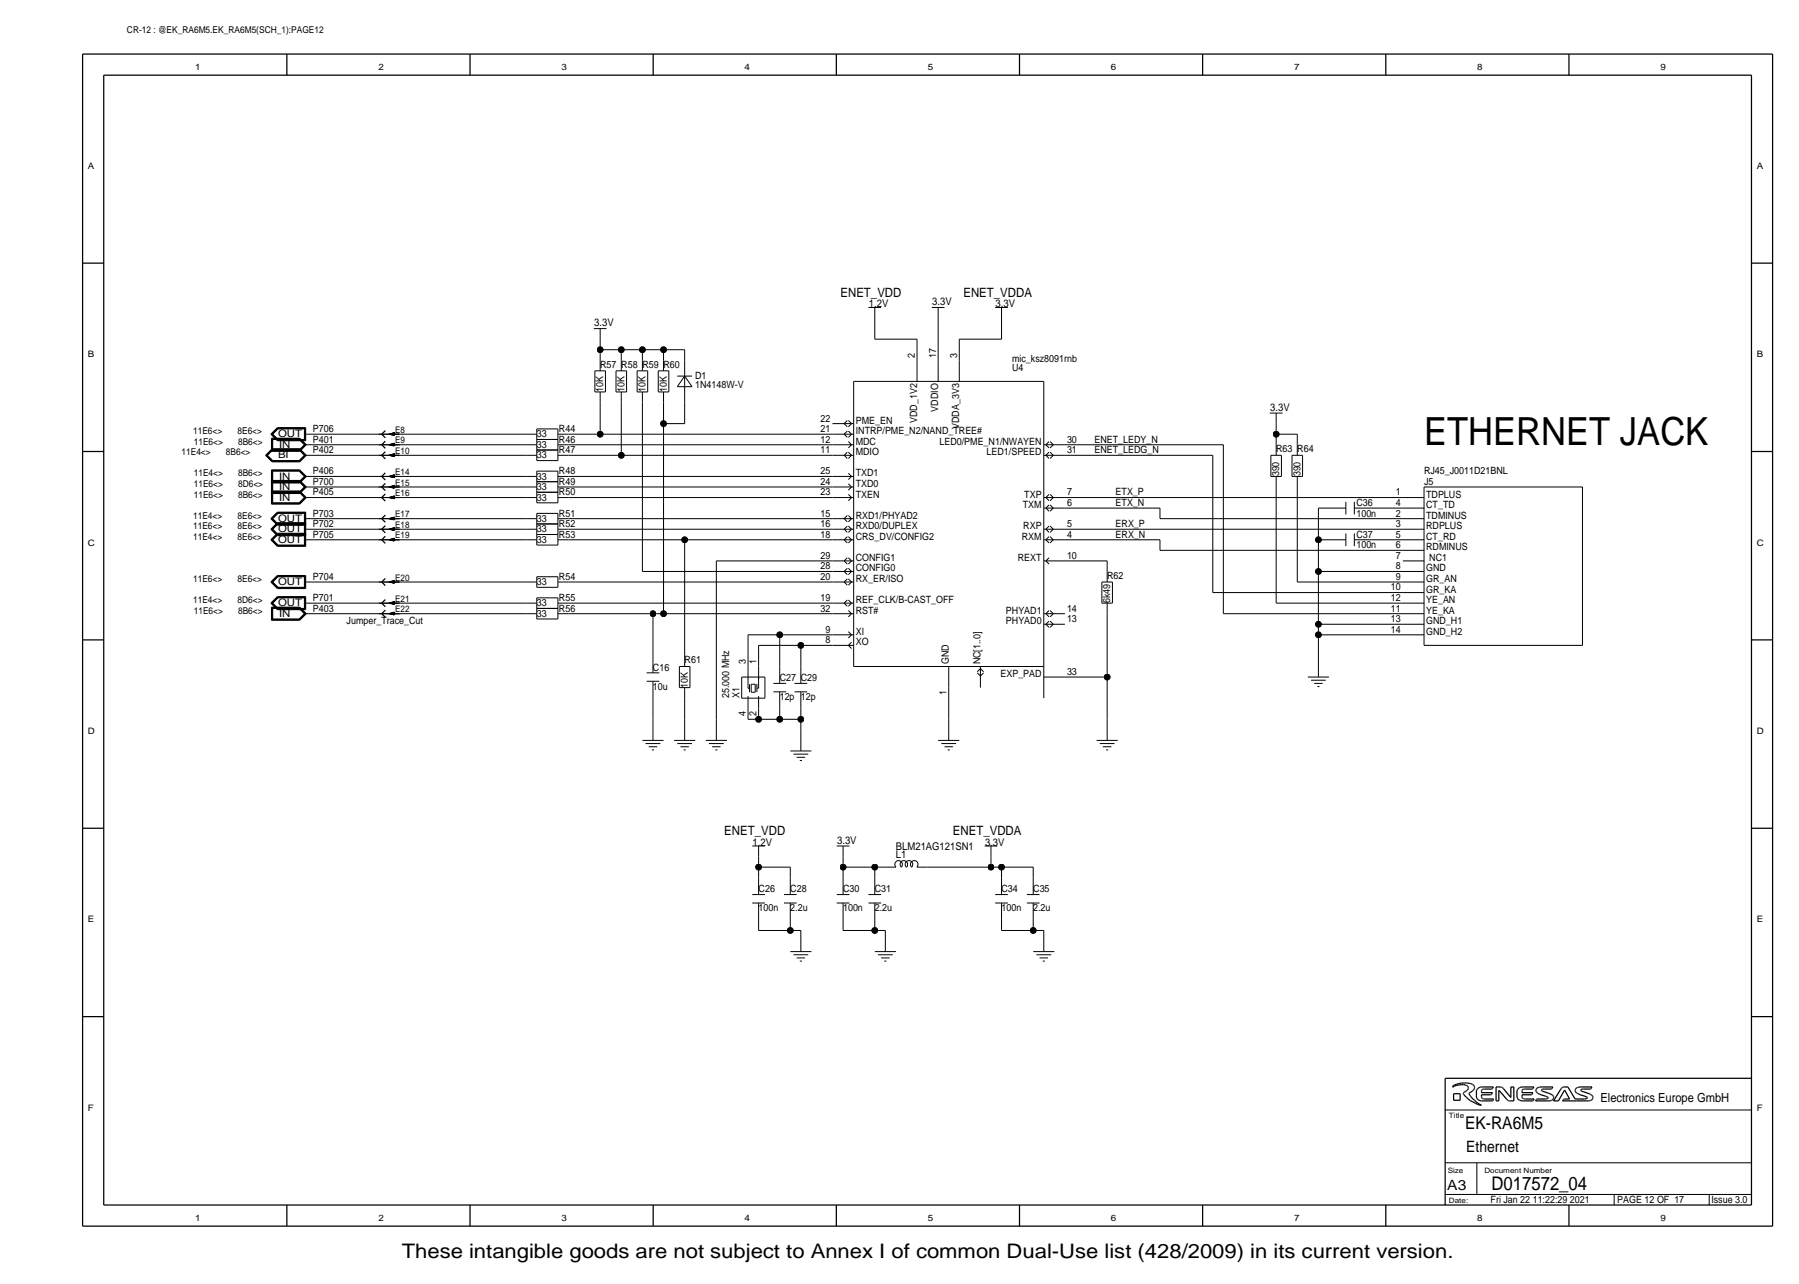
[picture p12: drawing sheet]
<svg xmlns="http://www.w3.org/2000/svg" width="433mm" height="309mm" viewBox="0 0 433 309" stroke-linecap="round" stroke-linejoin="round" font-family="sans-serif">
<defs><g id="words">
<text font-size="9.3" x="342.4" y="107">ETHERNET JACK</text>
<text font-size="4.8" x="96.6" y="302.5">These intangible goods are not subject to Annex I of common Dual-Use list (428/2009) in its current version.</text>
<text font-size="4.5" x="358.6" y="286.3">D017572_04</text>
<text font-size="4.2" x="352.3" y="271.6">EK-RA6M5</text>
<text font-size="3.8" x="352.6" y="277.2">Ethernet</text>
<text font-size="3.4" x="348" y="286.3">A3</text>
<g font-size="3.1">
<text x="202.1" y="71.4">ENET_VDD</text>
<text x="231.7" y="71.4">ENET_VDDA</text>
<text x="174.2" y="201">ENET_VDD</text>
<text x="229.1" y="201">ENET_VDDA</text>
</g>
<text font-size="3" x="384.9" y="265">Electronics Europe GmbH</text>
<g font-size="2.6">
<text x="208.9" y="74">1.2V</text>
<text x="224.2" y="73.5">3.3V</text>
<text x="239.4" y="74">3.3V</text>
<text x="142.9" y="78.5">3.3V</text>
<text x="305.5" y="98.9">3.3V</text>
<text x="181" y="203.5">1.2V</text>
<text x="201.3" y="203">3.3V</text>
<text x="236.9" y="203.5">3.3V</text>
<text x="215.4" y="206.3">L1</text>
<text x="215.4" y="204.5">BLM21AG121SN1</text>
</g>
<g font-size="2.5">
<text x="66.9" y="105.2">OUT</text>
<text x="67.1" y="107.7">IN</text>
<text x="66.9" y="110.3">BI</text>
<text x="67.1" y="115.4">IN</text>
<text x="67.1" y="117.9">IN</text>
<text x="66.9" y="125.5">OUT</text>
<text x="67.1" y="120.4">IN</text>
<text x="66.9" y="128.1">OUT</text>
<text x="66.9" y="130.6">OUT</text>
<text x="66.9" y="140.8">OUT</text>
<text x="66.9" y="145.8">OUT</text>
<text x="67.1" y="148.4">IN</text>
</g>
<g font-size="2.4">
<text x="144.3" y="88.4">R57 R58</text>
<text x="154.5" y="88.4">R59</text>
<text x="159.6" y="88.4">R60</text>
<text x="220" y="86.2" transform="rotate(-90 220 86.2)">2</text>
<text x="225.1" y="86.2" transform="rotate(-90 225.1 86.2)">17</text>
<text x="230.2" y="86.2" transform="rotate(-90 230.2 86.2)">3</text>
<text x="243.4" y="89.2">U4</text>
<text x="243.4" y="87">mic_ksz8091rnb</text>
<text x="145.1" y="94.3" transform="rotate(-90 145.1 94.3)">10K</text>
<text x="150.2" y="94.3" transform="rotate(-90 150.2 94.3)">10K</text>
<text x="155.2" y="94.3" transform="rotate(-90 155.2 94.3)">10K</text>
<text x="160.3" y="94.3" transform="rotate(-90 160.3 94.3)">10K</text>
<text x="167.2" y="91.2">D1</text>
<text x="167.2" y="93.2">1N4148W-V</text>
<text x="197.3" y="101.4">22</text>
<text x="205.8" y="101.9">PME_EN</text>
<text x="220.5" y="101.8" transform="rotate(-90 220.5 101.8)">VDD_1V2</text>
<text x="225.6" y="99" transform="rotate(-90 225.6 99)">VDDIO</text>
<text x="75.2" y="106.5">P401</text>
<text x="75.2" y="103.9">P706</text>
<text x="129.1" y="107.7">33</text>
<text x="129.1" y="105.2">33</text>
<text x="134.4" y="106.5">R46</text>
<text x="134.4" y="103.9">R44</text>
<text x="197.3" y="106.5">12</text>
<text x="197.3" y="103.9">21</text>
<text x="205.8" y="104.4">INTRP/PME_N2/NAND_TREE#</text>
<text x="205.8" y="107">MDC</text>
<text x="225.9" y="107">LED0/PME_N1/NWAYEN</text>
<text x="230.7" y="103.2" transform="rotate(-90 230.7 103.2)">VDDA_3V3</text>
<text x="256.6" y="106.5">30</text>
<text x="263.2" y="106.5">ENET_LEDY_N</text>
<text x="75.2" y="109">P402</text>
<text x="129.1" y="110.3">33</text>
<text x="134.4" y="109">R47</text>
<text x="197.3" y="109">11</text>
<text x="205.8" y="109.5">MDIO</text>
<text x="237.3" y="109.5">LED1/SPEED</text>
<text x="256.6" y="109">31</text>
<text x="263.2" y="109">ENET_LEDG_N</text>
<text x="306.9" y="108.8">R63</text>
<text x="312" y="108.8">R64</text>
<text x="75.2" y="119.2">P405</text>
<text x="75.2" y="116.6">P700</text>
<text x="75.2" y="114.1">P406</text>
<text x="129.1" y="117.9">33</text>
<text x="129.1" y="115.4">33</text>
<text x="134.4" y="119.2">R50</text>
<text x="134.4" y="116.6">R49</text>
<text x="134.4" y="114.1">R48</text>
<text x="197.3" y="119.2">23</text>
<text x="197.3" y="114.1">25</text>
<text x="197.3" y="116.6">24</text>
<text x="205.8" y="114.6">TXD1</text>
<text x="205.8" y="117.1">TXD0</text>
<text x="205.8" y="119.7">TXEN</text>
<text x="246.3" y="119.7">TXP</text>
<text x="256.6" y="119.2">7</text>
<text x="268.3" y="119.2">ETX_P</text>
<text x="307.6" y="114.6" transform="rotate(-90 307.6 114.6)">390</text>
<text x="312.7" y="114.6" transform="rotate(-90 312.7 114.6)">390</text>
<text x="335.7" y="119.2">1</text>
<text x="342.4" y="114.1">RJ45_J0011D21BNL</text>
<text x="342.4" y="116.6">J5</text>
<text x="343" y="119.7">TDPLUS</text>
<text x="75.2" y="124.3">P703</text>
<text x="129.1" y="125.5">33</text>
<text x="129.1" y="120.4">33</text>
<text x="134.4" y="124.3">R51</text>
<text x="197.3" y="124.3">15</text>
<text x="205.8" y="124.8">RXD1/PHYAD2</text>
<text x="246" y="122.2">TXM</text>
<text x="256.6" y="121.7">6</text>
<text x="268.3" y="121.7">ETX_N</text>
<text x="326.2" y="121.7">C36</text>
<text x="326.2" y="124.3">100n</text>
<text x="335.7" y="124.3">2</text>
<text x="335.7" y="121.7">4</text>
<text x="343" y="124.8">TDMINUS</text>
<text x="343" y="122.2">CT_TD</text>
<text x="75.2" y="126.8">P702</text>
<text x="75.2" y="129.3">P705</text>
<text x="129.1" y="128.1">33</text>
<text x="129.1" y="130.6">33</text>
<text x="134.4" y="129.3">R53</text>
<text x="134.4" y="126.8">R52</text>
<text x="197.3" y="126.8">16</text>
<text x="197.3" y="129.3">18</text>
<text x="205.8" y="129.8">CRS_DV/CONFIG2</text>
<text x="205.8" y="127.3">RXD0/DUPLEX</text>
<text x="245.7" y="129.8">RXM</text>
<text x="246.1" y="127.3">RXP</text>
<text x="256.6" y="126.8">5</text>
<text x="256.6" y="129.3">4</text>
<text x="268.3" y="126.8">ERX_P</text>
<text x="268.3" y="129.3">ERX_N</text>
<text x="326.2" y="129.3">C37</text>
<text x="326.2" y="131.9">100n</text>
<text x="335.7" y="126.8">3</text>
<text x="335.7" y="131.9">6</text>
<text x="335.7" y="129.3">5</text>
<text x="343" y="129.8">CT_RD</text>
<text x="343" y="127.3">RDPLUS</text>
<text x="197.3" y="134.4">29</text>
<text x="197.3" y="137">28</text>
<text x="205.8" y="134.9">CONFIG1</text>
<text x="205.8" y="137.5">CONFIG0</text>
<text x="244.8" y="134.9">REXT</text>
<text x="256.6" y="134.4">10</text>
<text x="335.7" y="134.4">7</text>
<text x="335.7" y="137">8</text>
<text x="343" y="137.5">GND</text>
<text x="343" y="132.4">RDMINUS</text>
<text x="343.7" y="134.9">NC1</text>
<text x="75.2" y="139.5">P704</text>
<text x="129.1" y="140.8">33</text>
<text x="134.4" y="139.5">R54</text>
<text x="197.3" y="139.5">20</text>
<text x="205.8" y="140">RX_ER/ISO</text>
<text x="266.2" y="139.2">R62</text>
<text x="334.5" y="142">10</text>
<text x="335.7" y="139.5">9</text>
<text x="343" y="142.5">GR_KA</text>
<text x="343" y="140">GR_AN</text>
<text x="75.2" y="144.6">P701</text>
<text x="75.2" y="147.1">P403</text>
<text x="129.1" y="148.4">33</text>
<text x="129.1" y="145.8">33</text>
<text x="134.4" y="144.6">R55</text>
<text x="134.4" y="147.1">R56</text>
<text x="197.3" y="147.1">32</text>
<text x="197.3" y="144.6">19</text>
<text x="205.8" y="147.6">RST#</text>
<text x="205.8" y="145.1">REF_CLK/B-CAST_OFF</text>
<text x="241.9" y="147.6">PHYAD1</text>
<text x="256.6" y="147.1">14</text>
<text x="256.6" y="149.7">13</text>
<text x="267" y="145.1" transform="rotate(-90 267 145.1)">6k49</text>
<text x="334.5" y="147.1">11</text>
<text x="334.5" y="144.6">12</text>
<text x="334.5" y="149.7">13</text>
<text x="343" y="147.6">YE_KA</text>
<text x="343" y="145.1">YE_AN</text>
<text x="83.4" y="150.2">Jumper_Trace_Cut</text>
<text x="198.5" y="154.7">8</text>
<text x="198.5" y="152.2">9</text>
<text x="205.8" y="152.7">XI</text>
<text x="205.8" y="155.2">XO</text>
<text x="241.9" y="150.2">PHYAD0</text>
<text x="334.5" y="152.2">14</text>
<text x="343" y="152.7">GND_H2</text>
<text x="343" y="150.2">GND_H1</text>
<text x="157" y="161.3">C16</text>
<text x="164.6" y="159.6">R61</text>
<text x="179.4" y="159.8" transform="rotate(-90 179.4 159.8)">3</text>
<text x="181.9" y="159.8" transform="rotate(-90 181.9 159.8)">1</text>
<text x="228.1" y="159.8" transform="rotate(-90 228.1 159.8)">GND</text>
<text x="235.8" y="159.8" transform="rotate(-90 235.8 159.8)">NC[1..0]</text>
<text x="157" y="165.9">10u</text>
<text x="165.4" y="165.4" transform="rotate(-90 165.4 165.4)">10K</text>
<text x="175.3" y="167.9" transform="rotate(-90 175.3 167.9)">25.000 MHz</text>
<text x="177.9" y="167.9" transform="rotate(-90 177.9 167.9)">X1</text>
<text x="187.5" y="163.9">C27</text>
<text x="192.6" y="163.9">C29</text>
<text x="227.6" y="167.1" transform="rotate(-90 227.6 167.1)">1</text>
<text x="240.6" y="162.9">EXP_PAD</text>
<text x="256.6" y="162.4">33</text>
<text x="179.4" y="172.2" transform="rotate(-90 179.4 172.2)">4</text>
<text x="181.9" y="172.2" transform="rotate(-90 181.9 172.2)">2</text>
<text x="187.5" y="168.5">12p</text>
<text x="192.6" y="168.5">12p</text>
<text x="182.4" y="214.7">C26</text>
<text x="190" y="214.7">C28</text>
<text x="202.7" y="214.7">C30</text>
<text x="210.4" y="214.7">C31</text>
<text x="240.8" y="214.7">C34</text>
<text x="248.5" y="214.7">C35</text>
<text x="182.4" y="219.3">100n</text>
<text x="190" y="219.3">2.2u</text>
<text x="202.7" y="219.3">100n</text>
<text x="210.4" y="219.3">2.2u</text>
<text x="240.8" y="219.3">100n</text>
<text x="248.5" y="219.3">2.2u</text>
<text x="358.4" y="289.4">Fri Jan 22 11:22:29 2021</text>
<text x="388.9" y="289.4">PAGE 12 OF 17</text>
<text x="411.5" y="289.4">Issue 3.0</text>
</g>
<g font-size="2.3">
<text x="30.5" y="7.9">CR-12 : @EK_RA6M5.EK_RA6M5(SCH_1):PAGE12</text>
<text x="46.4" y="104.4">11E6&lt;&gt;</text>
<text x="46.6" y="107">11E6&lt;&gt;</text>
<text x="57.1" y="104.4">8E6&lt;&gt;</text>
<text x="57.3" y="107">8B6&lt;&gt;</text>
<text x="43.6" y="109.5">11E4&lt;&gt;</text>
<text x="54.3" y="109.5">8B6&lt;&gt;</text>
<text x="46.6" y="114.6">11E4&lt;&gt;</text>
<text x="46.6" y="119.7">11E6&lt;&gt;</text>
<text x="46.6" y="117.1">11E6&lt;&gt;</text>
<text x="57.3" y="114.6">8B6&lt;&gt;</text>
<text x="57.3" y="119.7">8B6&lt;&gt;</text>
<text x="57.3" y="117.1">8D6&lt;&gt;</text>
<text x="46.4" y="124.8">11E4&lt;&gt;</text>
<text x="57.1" y="124.8">8E6&lt;&gt;</text>
<text x="46.4" y="127.3">11E6&lt;&gt;</text>
<text x="46.4" y="129.8">11E4&lt;&gt;</text>
<text x="57.1" y="127.3">8E6&lt;&gt;</text>
<text x="57.1" y="129.8">8E6&lt;&gt;</text>
<text x="46.4" y="140">11E6&lt;&gt;</text>
<text x="57.1" y="140">8E6&lt;&gt;</text>
<text x="46.4" y="145.1">11E4&lt;&gt;</text>
<text x="46.6" y="147.6">11E6&lt;&gt;</text>
<text x="57.1" y="145.1">8D6&lt;&gt;</text>
<text x="57.3" y="147.6">8B6&lt;&gt;</text>
</g>
<g font-size="2.2">
<text x="95" y="104.1">E8</text>
<text x="95" y="106.6">E9</text>
<text x="95" y="109.2">E10</text>
<text x="95" y="116.8">E15</text>
<text x="95" y="119.3">E16</text>
<text x="95" y="114.2">E14</text>
<text x="95" y="124.4">E17</text>
<text x="95" y="126.9">E18</text>
<text x="95" y="129.5">E19</text>
<text x="95" y="139.6">E20</text>
<text x="95" y="147.3">E22</text>
<text x="95" y="144.7">E21</text>
</g>
<g font-size="2.1">
<text x="46.9" y="16.8">1</text>
<text x="91" y="16.8">2</text>
<text x="135" y="16.8">3</text>
<text x="179.1" y="16.8">4</text>
<text x="223.1" y="16.8">5</text>
<text x="267.2" y="16.8">6</text>
<text x="311.2" y="16.8">7</text>
<text x="355.2" y="16.8">8</text>
<text x="399.3" y="16.8">9</text>
<text x="21.1" y="40.6">A</text>
<text x="422.5" y="40.6">A</text>
<text x="21.1" y="86">B</text>
<text x="422.5" y="86">B</text>
<text x="21.1" y="131.3">C</text>
<text x="422.5" y="131.3">C</text>
<text x="21.1" y="176.6">D</text>
<text x="422.5" y="176.6">D</text>
<text x="21.1" y="221.9">E</text>
<text x="422.5" y="221.9">E</text>
<text x="21.1" y="267.2">F</text>
<text x="422.5" y="267.2">F</text>
<text x="46.9" y="293.7">1</text>
<text x="91" y="293.7">2</text>
<text x="135" y="293.7">3</text>
<text x="179.1" y="293.7">4</text>
<text x="223.1" y="293.7">5</text>
<text x="267.2" y="293.7">6</text>
<text x="311.2" y="293.7">7</text>
<text x="355.2" y="293.7">8</text>
<text x="399.3" y="293.7">9</text>
</g>
<g font-size="1.8">
<text x="348.4" y="269">Title</text>
<text x="348.1" y="282.1">Size</text>
<text x="357" y="282.1">Document Number</text>
<text x="348.4" y="289.4">Date:</text>
</g>
</g></defs>
<g fill="none" stroke="#000" stroke-width=".24">
<path d="M142.8 79h3zM144.3 79v2.6zM208.8 74h3.1zM210.4 76.5v5.1zM210.4 74v2.5zM224.1 74h3zM225.6 76.5v10.2zM225.6 74v2.5zM239.3 74h3.1zM240.8 76.5v5.1zM240.8 74v2.5zM143.1 94.3h2.5z"/>
<path d="M143.1 89.2v5.1zM143.1 89.2h2.5zM144.3 81.6v2.5zM144.3 84.1h5.1zM144.3 84.1v2.6zM144.3 96.8v7.6zM144.3 86.7v2.5zM144.3 94.3v2.5zM145.6 89.2v5.1zM148.1 94.3h2.6zM148.1 89.2v5.1zM148.1 89.2h2.6z"/>
<path d="M149.4 84.1h5.1zM149.4 84.1v2.6zM149.4 96.8v12.7zM149.4 86.7v2.5zM149.4 94.3v2.5zM150.7 89.2v5.1zM153.2 94.3h2.6zM153.2 89.2v5.1zM153.2 89.2h2.6zM154.5 84.1h5.1zM154.5 84.1v2.6zM154.5 96.8v40.7z"/>
<path d="M154.5 86.7v2.5zM154.5 94.3v2.5zM155.8 89.2v5.1zM158.3 94.3h2.5zM158.3 89.2v5.1zM158.3 89.2h2.5zM159.6 84.1h5zM159.6 84.1v2.6zM159.6 96.8v5.1zM159.6 86.7v2.5zM159.6 94.3v2.5zM160.8 89.2v5.1z"/>
<path d="M162.9 93h3.5zM162.9 90.5h3.5zM164.6 84.1v2.6zM164.6 96.8v5.1zM164.6 86.7v10.1zM164.6 90.5l1.8 2.5zM164.6 90.5l-1.7 2.5zM205.3 91.7h45.7zM205.3 91.7v68.6zM210.4 81.6h10.1zM220.5 81.6v5.1zM220.5 86.7v5z"/>
<path d="M225.6 86.7v5zM230.7 81.6v5.1zM230.7 81.6h10.1zM230.7 86.7v5zM251 91.7v68.6zM305.4 99.4h3zM306.9 99.4v2.5zM63.9 109.5l1.5-1.6zM63.9 109.5l1.5 1.6zM64 109.5l1.5-1.4zM64 109.5l1.5 1.5zM64.2 109.5l1.3-1.3z"/>
<path d="M64.2 109.5l1.3 1.4zM64.3 109.5l1.3-1.2zM64.3 109.5l1.3 1.3zM65.1 104.4l1.6-1.5zM65.1 104.4l1.6 1.6zM65.3 118.1v3.2zM65.3 118.1h6.8zM65.3 105.4v3.2zM65.3 108.6h6.8zM65.3 105.4h6.8zM65.3 104.4l1.5 1.5zM65.3 104.4l1.5-1.4z"/>
<path d="M65.3 113v3.2zM65.3 116.2h6.8zM65.3 113h6.8zM65.3 115.6v3.1zM65.3 118.7h6.8zM65.3 115.6h6.8zM65.4 118.2h6.6zM65.4 118.2v3zM65.4 105.5h6.6zM65.4 105.5v3zM65.4 108.5h6.6zM65.4 113.1h6.6z"/>
<path d="M65.4 113.1v3zM65.4 116.1h6.6zM65.4 115.7h6.6zM65.4 115.7v2.9zM65.4 118.6h6.6zM65.4 104.4l1.4-1.3zM65.4 104.4l1.4 1.4zM65.4 111.1h6.7zM65.4 107.9h6.7zM65.5 118.3h6.5zM65.5 118.3v2.8zM65.5 105.6h6.5z"/>
<path d="M65.5 105.6v2.8zM65.5 108.4h6.5zM65.5 111h6.5zM65.5 108.1h6.5zM65.5 113.2h6.5zM65.5 113.2v2.8zM65.5 116h6.5zM65.5 115.8h6.5zM65.5 115.8v2.7zM65.5 118.5h6.5zM65.5 110.9h6.5zM65.5 108.2h6.5z"/>
<path d="M65.6 118.4h6.3zM65.6 118.4v2.6zM65.6 105.7h6.3zM65.6 105.7v2.6zM65.6 108.3h6.3zM65.6 104.4l1.3 1.3zM65.6 110.8h6.3zM65.6 113.3h6.3zM65.6 113.3v2.6zM65.6 115.9h6.3zM65.6 115.9v2.5zM66.7 102.9h6.8z"/>
<path d="M66.7 106h6.8zM66.8 103h6.6zM66.8 105.9h6.6zM66.8 103.1h6.5zM66.8 105.8h6.5zM66.9 103.2l-1.3 1.2zM66.9 103.2h6.3zM66.9 105.7h6.3zM71.9 118.4l1.3 1.3zM71.9 105.7l1.3 1.3zM71.9 108.3l1.3-1.3zM71.9 108.3l1.3 1.2z"/>
<path d="M71.9 113.3l1.3 1.3zM71.9 115.9l1.3-1.3zM71.9 115.9l1.3 1.2zM72 118.3l1.4 1.4zM72 105.6l1.4 1.4zM72 108.4l1.4-1.4zM72 108.2l1.4 1.3zM72 113.2l1.4 1.4zM72 115.8l1.4 1.3zM72 118.5l1.4-1.4zM72 118.2l1.5 1.5zM72 105.5l1.5 1.5z"/>
<path d="M72 108.1l1.5 1.4zM72 113.1l1.5 1.5zM72 115.7l1.5 1.4zM72 118.6l1.5-1.5zM72.1 118.1l1.6 1.6zM72.1 105.4l1.6 1.6zM72.1 108.6l1.6-1.6zM72.1 107.9l1.6 1.6zM72.1 113l1.6 1.6zM72.1 115.6l1.6 1.5zM72.1 118.7l1.6-1.6zM73.2 119.7h2.5z"/>
<path d="M73.2 107h2.5zM73.2 104.4h2.5zM73.2 103.2v2.5zM73.2 109.5l-1.3 1.3zM73.2 109.5h2.5zM73.2 114.6h2.5zM73.2 117.1h2.5zM73.2 117.1l-1.3 1.3zM73.3 103.1v2.7zM73.4 109.5l-1.4 1.4zM73.4 114.6l-1.4 1.4zM73.4 103v2.9z"/>
<path d="M73.5 119.7l-1.5 1.5zM73.5 107l-1.5 1.5zM73.5 102.9v3.1zM73.5 109.5l-1.5 1.5zM73.5 114.6l-1.5 1.5zM73.7 109.5l-1.6 1.6zM73.7 114.6l-1.6 1.6zM75.7 107h15.3zM75.7 114.6h15.3zM75.7 117.1h15.3zM75.7 119.7h15.3zM75.7 104.4h15.3z"/>
<path d="M75.7 109.5h15.3zM91 117.1h5.1zM91 119.7h5.1zM91 104.4h5.1zM91 107h5.1zM91 109.5h5.1zM91 114.6h5.1zM93.5 117.1h2.6zM93.5 117.1l1.3 .3zM93.5 117.1l1.4-.4zM93.5 119.7h2.6zM93.5 119.7l1.3 .3z"/>
<path d="M93.5 119.7l1.4-.4zM93.5 104.4h2.6zM93.5 104.4l1.3 .3zM93.5 104.4l1.4-.4zM93.5 107h2.6zM93.5 107l1.3 .3zM93.5 107l1.4-.4zM93.5 109.5h2.6zM93.5 109.5l1.3 .3zM93.5 109.5l1.4-.4zM93.5 114.6h2.6zM93.5 114.6l1.3 .3z"/>
<path d="M93.5 114.6l1.4-.4zM93.7 117.1h1zM93.7 117.1h.7zM93.7 117.1l.4 .1zM93.7 119.6l1 .1zM93.7 119.6h.7zM93.7 119.7l.4 .1zM93.7 104.4h1zM93.7 104.4h.7zM93.7 104.4l.4 .1zM93.7 106.9l1 .1zM93.7 106.9h.7z"/>
<path d="M93.7 107l.4 .1zM93.7 109.5h1zM93.7 109.5h.7zM93.7 109.5l.4 .1zM93.7 114.6h1zM93.7 114.6h.7zM93.7 114.6l.4 .1zM93.8 117.1l1 .2zM93.8 117.1l1-.3zM93.8 119.7l1 .2zM93.8 119.6l1-.2zM93.8 104.4l1 .2z"/>
<path d="M93.8 104.4l1-.3zM93.8 107l1 .2zM93.8 106.9l1-.2zM93.8 109.5l1 .2zM93.8 109.5l1-.3zM93.8 114.6l1 .2zM93.8 114.6l1-.3zM93.8 117.1l.9-.2zM93.8 119.6l.9-.2zM93.8 104.4l.9-.2zM93.8 106.9l.9-.2zM93.8 109.5l.9-.2z"/>
<path d="M93.8 114.6l.9-.2zM93.9 117.2h.8zM93.9 117.1l.9-.2zM93.9 119.7l.8 .1zM93.9 119.6l.9-.1zM93.9 104.5h.8zM93.9 104.4l.9-.2zM93.9 107l.8 .1zM93.9 106.9l.9-.1zM93.9 109.6h.8zM93.9 109.5l.9-.2zM93.9 114.7h.8z"/>
<path d="M93.9 114.6l.9-.2zM94 117.1l.8 .1zM94 119.7h.8zM94 104.4l.8 .1zM94 107h.8zM94 109.5l.8 .1zM94 114.6l.8 .1zM94 117.2h.7zM94 119.7h.7zM94 104.5h.7zM94 107h.7zM94 109.6h.7z"/>
<path d="M94 114.7h.7zM94.1 117.2l.7 .2zM94.1 117.1l.6-.1zM94.1 119.8l.7 .1zM94.1 119.6l.6-.1zM94.1 104.5l.7 .2zM94.1 104.4l.6-.1zM94.1 107.1l.7 .1zM94.1 106.9l.6-.1zM94.1 109.6l.7 .2zM94.1 109.5l.6-.1zM94.1 114.7l.7 .2z"/>
<path d="M94.1 114.6l.6-.1zM94.2 117.2l.6 .2zM94.2 119.7l.6 .2zM94.2 104.5l.6 .2zM94.2 107l.6 .2zM94.2 109.6l.6 .2zM94.2 114.7l.6 .2zM94.2 117.1l.6-.1zM94.2 119.6h.6zM94.2 104.4l.6-.1zM94.2 106.9h.6zM94.2 109.5l.6-.1z"/>
<path d="M94.2 114.6l.6-.1zM94.4 117.1h.3zM94.4 119.6h.3zM94.4 104.4h.3zM94.4 106.9h.3zM94.4 109.5h.3zM94.4 114.6h.3zM94.4 117.2l.3-.1zM94.4 117.2l.3 .1zM94.4 117.2l.4 .1zM94.4 119.7l.3-.1zM94.4 119.8h.3z"/>
<path d="M94.4 119.7l.4 .2zM94.4 104.5l.3-.1zM94.4 104.5l.3 .1zM94.4 104.5l.4 .1zM94.4 107l.3-.1zM94.4 107.1h.3zM94.4 107l.4 .2zM94.4 109.6l.3-.1zM94.4 109.6l.3 .1zM94.4 109.6l.4 .1zM94.4 114.7l.3-.1zM94.4 114.7l.3 .1z"/>
<path d="M94.4 114.7l.4 .1zM94.5 116.9l.2-.1zM94.5 119.4h.2zM94.5 104.2l.2-.1zM94.5 106.7h.2zM94.5 109.3l.2-.1zM94.5 114.4l.2-.1zM94.6 117.2h.1zM94.6 119.8h.1zM94.6 119.7h.1zM94.6 104.5h.1zM94.6 107.1h.1z"/>
<path d="M94.6 107h.1zM94.6 109.6h.1zM94.6 114.7h.1zM94.6 117.1v.2zM94.6 116.9h.1M94.6 119.7v.1zM94.6 119.5h.1M94.6 104.4v.2zM94.6 104.2h.1M94.6 107v.1zM94.6 106.8h.1M94.6 109.5v.2z"/>
<path d="M94.6 109.3h.1M94.6 114.6v.2zM94.6 114.4h.1M94.7 117.2h.1M94.7 119.7h.1M94.7 104.5h.1M94.7 107h.1M94.7 109.6h.1M94.7 114.7h.1M94.7 116.8v.5zM94.7 119.3v.6zM94.7 104.1v.5z"/>
<path d="M94.7 106.6v.6zM94.7 109.2v.5zM94.7 114.2v.6zM94.8 116.7v.6zM94.8 116.8v.5zM94.8 116.8v.6zM94.8 119.3v.6zM94.8 104v.6zM94.8 104.1v.5zM94.8 104.1v.6zM94.8 106.6v.6zM94.8 109.1v.6z"/>
<path d="M94.8 109.2v.5zM94.8 109.2v.6zM94.8 114.2v.6zM94.8 114.2v.7zM94.8 116.7v.7zM94.8 104v.7zM94.8 109.1v.7zM94.9 116.7v.7zM94.9 119.3v.7zM94.9 104v.7zM94.9 106.6v.7zM94.9 109.1v.7z"/>
<path d="M94.9 114.2v.7zM96.1 104.4h30.4zM96.1 109.5h30.4zM96.1 114.6h30.4zM96.1 117.1h30.4zM96.1 119.7h30.4zM96.1 107h30.4zM126.5 119.7h2.6zM126.5 117.1h2.6zM126.5 114.6h2.6zM126.5 109.5h2.6zM126.5 107h2.6z"/>
<path d="M126.5 104.4h2.6zM129.1 118.4h5.1zM129.1 118.4v2.6zM129.1 115.9h5.1zM129.1 115.9v2.5zM129.1 113.3h5.1zM129.1 113.3v2.6zM129.1 110.8h5.1zM129.1 108.3h5.1zM129.1 108.3v2.5zM129.1 105.7h5.1zM129.1 105.7v2.6z"/>
<path d="M129.1 103.2h5.1zM129.1 103.2v2.5zM134.2 119.7h2.5zM134.2 118.4v2.6zM134.2 117.1h2.5zM134.2 115.9v2.5zM134.2 114.6h2.5zM134.2 113.3v2.6zM134.2 109.5h2.5zM134.2 108.3v2.5zM134.2 107h2.5zM134.2 105.7v2.6z"/>
<path d="M134.2 104.4h2.5zM134.2 103.2v2.5zM136.7 104.4h7.6zM136.7 107h63.5zM136.7 119.7h63.5zM136.7 117.1h63.5zM136.7 114.6h63.5zM136.7 109.5h12.7zM144.3 104.4h55.9zM149.4 109.5h50.8zM159.6 101.9v45.7zM159.6 101.9h5z"/>
<path d="M200.2 114.6h5.1zM200.2 117.1h5.1zM200.2 119.7h5.1zM200.2 101.9h5.1zM200.2 104.4h5.1zM200.2 107h5.1zM200.2 109.5h5.1zM203 101.9l.8 .8zM203 101.9l.8-.8zM203 104.4l.8 .8zM203 104.4l.8-.7zM203 109.5l.8 .8z"/>
<path d="M203 109.5l.8-.7zM204 113.8l.8 .8zM204 117.9l.8-.8zM204 116.4l.8 .7zM204 118.9l.8 .8zM204 101.1l.8 .8zM204 105.2l.8-.8zM204 103.7l.8 .7zM204 107.7l.8-.7zM204 106.2l.8 .8zM204 108.8l.8 .7zM204.8 114.6l-.8 .8z"/>
<path d="M204.8 101.9l-.8 .8zM204.8 109.5l-.8 .8zM251 109.5h5.1zM251 107h5.1zM251 119.7h5.1zM251.5 109.5l.8 .8zM251.5 109.5l.8-.7zM251.5 107l.8 .7zM251.5 107l.8-.8zM251.5 119.7l.8 .7zM251.5 119.7l.8-.8zM252.5 108.8l.8 .7z"/>
<path d="M252.5 107.7l.8-.7zM252.5 106.2l.8 .8zM252.5 118.9l.8 .8zM253.3 109.5l-.8 .8zM256.1 119.7h81.3zM256.1 109.5h35.5zM256.1 107h38.1zM291.6 109.5v33zM294.2 107v40.6zM305.6 114.6h2.6zM305.6 109.5v5.1zM305.6 109.5h2.6z"/>
<path d="M306.9 101.9v2.5zM306.9 104.4h5.1zM306.9 104.4v2.6zM306.9 117.1v28zM306.9 107v2.5zM306.9 114.6v2.5zM308.2 109.5v5.1zM310.7 114.6h2.5zM310.7 109.5v5.1zM310.7 109.5h2.5zM312 104.4v2.6zM312 117.1v22.9z"/>
<path d="M312 107v2.5zM312 114.6v2.5zM313.2 109.5v5.1zM337.4 119.7h5zM342.4 117.1h38.1zM342.4 117.1v38.1zM380.5 117.1v38.1zM65.1 124.8l1.6 1.5zM65.1 127.3l1.6-1.6zM65.1 127.3l1.6 1.6zM65.1 129.8l1.6-1.5zM65.1 129.8l1.6 1.6z"/>
<path d="M65.3 121.3h6.8zM65.3 124.8l1.5 1.4zM65.3 127.3l1.5 1.5zM65.3 127.3l1.5-1.5zM65.3 129.8l1.5 1.5zM65.4 121.2h6.6zM65.4 124.8l1.4 1.3zM65.4 127.3l1.4-1.4zM65.4 127.3l1.4 1.4zM65.4 129.8l1.4-1.3zM65.4 129.8l1.4 1.4zM65.5 121.1h6.5z"/>
<path d="M65.6 121h6.3zM65.6 124.8l1.3 1.2zM65.6 127.3l1.3-1.3zM65.6 127.3l1.3 1.3zM65.6 129.8l1.3-1.2zM65.6 129.8l1.3 1.3zM66.7 123.2l-1.6 1.6zM66.7 123.2h6.8zM66.7 126.3h6.8zM66.7 125.7h6.8zM66.7 128.9h6.8zM66.7 128.3h6.8z"/>
<path d="M66.7 131.4h6.8zM66.7 138.4h6.8zM66.8 123.3l-1.5 1.5zM66.8 123.3h6.6zM66.8 126.2h6.6zM66.8 125.8h6.6zM66.8 128.8h6.6zM66.8 128.4l-1.5 1.4zM66.8 128.4h6.6zM66.8 131.3h6.6zM66.8 138.5h6.6zM66.8 123.4l-1.4 1.4z"/>
<path d="M66.8 123.4h6.5zM66.8 126.1h6.5zM66.8 125.9h6.5zM66.8 128.7h6.5zM66.8 128.5h6.5zM66.8 131.2h6.5zM66.8 138.6h6.5zM66.9 123.5l-1.3 1.3zM66.9 123.5h6.3zM66.9 126h6.3zM66.9 128.6h6.3zM66.9 131.1h6.3z"/>
<path d="M66.9 138.7h6.3zM71.9 121l1.3-1.3zM72 121.1l1.4-1.4zM72.1 121.3l1.6-1.6zM73.2 124.8h2.5zM73.2 123.5v2.5zM73.2 127.3h2.5zM73.2 126v2.6zM73.2 129.8h2.5zM73.2 128.6v2.5zM73.2 138.7v2.6zM73.3 123.4v2.7z"/>
<path d="M73.3 125.9v2.8zM73.3 128.5v2.7zM73.3 138.6v2.8zM73.4 123.3v2.9zM73.4 125.8v3zM73.4 128.4v2.9zM73.4 138.5v3zM73.5 123.2v3.1zM73.5 125.7v3.2zM73.5 128.3v3.1zM73.5 138.4v3.2zM75.7 124.8h15.3z"/>
<path d="M75.7 127.3h15.3zM75.7 129.8h15.3zM91 124.8h5.1zM91 127.3h5.1zM91 129.8h5.1zM93.5 124.8h2.6zM93.5 124.8l1.3 .3zM93.5 124.8l1.4-.4zM93.5 127.3h2.6zM93.5 127.3l1.3 .3zM93.5 127.3l1.4-.4zM93.5 129.8h2.6z"/>
<path d="M93.5 129.8l1.3 .3zM93.5 129.8l1.4-.4zM93.7 124.7l1 .1zM93.7 124.7h.7zM93.7 124.8l.4 .1zM93.7 127.3h1zM93.7 127.3h.7zM93.7 127.3l.4 .1zM93.7 140h1zM93.7 140h.7zM93.7 129.8h1zM93.7 129.8h.7z"/>
<path d="M93.7 129.8l.4 .1zM93.8 124.8l1 .2zM93.8 124.7l1-.2zM93.8 127.3l1 .2zM93.8 127.3l1-.3zM93.8 140l1-.3zM93.8 129.8l1 .2zM93.8 129.8l1-.3zM93.8 124.7l.9-.2zM93.8 127.3l.9-.2zM93.8 140l.9-.2zM93.8 129.8l.9-.2z"/>
<path d="M93.9 124.8l.8 .1zM93.9 124.7l.9-.1zM93.9 127.4h.8zM93.9 127.3l.9-.2zM93.9 140l.9-.2zM93.9 129.9h.8zM93.9 129.8l.9-.2zM94 124.8h.8zM94 127.3l.8 .1zM94 129.8l.8 .1zM94 124.8h.7zM94 127.4h.7z"/>
<path d="M94 129.9h.7zM94.1 124.9l.7 .1zM94.1 124.7l.6-.1zM94.1 127.4l.7 .2zM94.1 127.3l.6-.1zM94.1 140l.6-.1zM94.1 129.9l.7 .2zM94.1 129.8l.6-.1zM94.2 124.8l.6 .2zM94.2 127.4l.6 .2zM94.2 129.9l.6 .2zM94.2 124.7h.6z"/>
<path d="M94.2 127.3l.6-.1zM94.2 140l.6-.1zM94.2 129.8l.6-.1zM94.4 124.7h.3zM94.4 127.3h.3zM94.4 140h.3zM94.4 129.8h.3zM94.4 124.8l.3-.1zM94.4 124.9h.3zM94.4 124.8l.4 .2zM94.4 127.4l.3-.1zM94.4 127.4l.3 .1z"/>
<path d="M94.4 127.4l.4 .1zM94.4 129.9l.3-.1zM94.4 129.9l.3 .1zM94.4 129.9l.4 .1zM94.5 124.5h.2zM94.5 127.1l.2-.1zM94.5 139.8l.2-.1zM94.5 129.6l.2-.1zM94.6 124.9h.1zM94.6 124.8h.1zM94.6 127.4h.1zM94.6 129.9h.1z"/>
<path d="M94.6 124.8v.1zM94.6 124.6h.1M94.6 127.3v.2zM94.6 127.1h.1M94.6 139.8h.1M94.6 129.8v.2zM94.6 129.6h.1M94.7 124.8h.1M94.7 127.4h.1M94.7 129.9h.1M94.7 124.4v.6zM94.7 126.9v.6z"/>
<path d="M94.7 139.6v.6zM94.7 129.5v.5zM94.8 124.4v.6zM94.8 126.9v.6zM94.8 126.9v.7zM94.8 139.6v.6zM94.8 139.6v.7zM94.8 129.4v.6zM94.8 129.5v.5zM94.8 129.5v.6zM94.8 129.4v.7zM94.9 124.4v.7z"/>
<path d="M94.9 126.9v.7zM94.9 139.6v.7zM94.9 129.4v.7zM96.1 124.8h30.4zM96.1 127.3h30.4zM96.1 129.8h30.4zM126.5 129.8h2.6zM126.5 127.3h2.6zM126.5 124.8h2.6zM129.1 138.7h5.1zM129.1 138.7v2.6zM129.1 131.1h5.1z"/>
<path d="M129.1 128.6h5.1zM129.1 128.6v2.5zM129.1 126h5.1zM129.1 126v2.6zM129.1 123.5h5.1zM129.1 123.5v2.5zM129.1 121h5.1zM134.2 138.7v2.6zM134.2 129.8h2.5zM134.2 128.6v2.5zM134.2 127.3h2.5zM134.2 126v2.6z"/>
<path d="M134.2 124.8h2.5zM134.2 123.5v2.5zM136.7 129.8h27.9zM136.7 127.3h63.5zM136.7 124.8h63.5zM154.5 137.5h45.7zM164.6 129.8h35.6zM164.6 129.8v28zM172.3 134.9h27.9zM172.3 134.9v38.1zM200.2 134.9h5.1zM200.2 137.5h5.1z"/>
<path d="M200.2 129.8h5.1zM200.2 127.3h5.1zM200.2 124.8h5.1zM203 134.9l.8 .8zM203 137.5l.8 .7zM203 129.8l.8 .8zM203 127.3l.8 .8zM203 127.3l.8-.8zM203 124.8l.8 .7zM203.8 134.2l-.8 .7zM203.8 136.7l-.8 .8zM203.8 129.1l-.8 .7z"/>
<path d="M203.8 124l-.8 .8zM204 135.7l.8-.8zM204 134.2l.8 .7zM204 138.2l.8-.7zM204 136.7l.8 .8zM204 120.4l.8-.7zM204 139.2l.8 .8zM204 130.6l.8-.8zM204 129.1l.8 .7zM204 126.5l.8 .8zM204 125.5l.8-.7zM204 124l.8 .8z"/>
<path d="M204.8 127.3l-.8 .8zM251 134.9h5.1zM251 122.2h5.1zM251 127.3h5.1zM251 129.8h5.1zM251.5 134.9l.8 .8zM251.5 134.9l.8-.7zM251.5 122.2l.8 .8zM251.5 122.2l.8-.7zM251.5 127.3l.8 .8zM251.5 127.3l.8-.8zM251.5 129.8l.8 .8z"/>
<path d="M251.5 129.8l.8-.7zM252.5 120.4l.8-.7zM252.5 121.5l.8 .7zM252.5 126.5l.8 .8zM252.5 130.6l.8-.8zM252.5 129.1l.8 .7zM253.3 122.2l-.8 .8zM253.3 127.3l-.8 .8zM256.1 127.3h81.3zM256.1 134.9h10.1zM256.1 122.2h22.8zM256.1 129.8h22.8z"/>
<path d="M266.2 134.9v2.6zM266.2 137.5v2.5zM278.9 122.2v2.6zM278.9 124.8h58.5zM278.9 129.8v2.6zM278.9 132.4h58.5zM317 122.2h2.6zM317 122.2v7.6zM317 129.8h2.6zM317 129.8v7.7zM317 137.5h20.4zM317 137.5v12.7z"/>
<path d="M319.6 129.8h4zM319.6 122.2h4zM323.6 128.3v3.1zM323.6 120.7v3zM325.7 129.8h4zM325.7 128.3v3.1zM325.7 122.2h4zM325.7 120.7v3zM329.7 122.2h7.7zM329.7 129.8h7.7zM337.4 134.9h5zM337.4 137.5h5z"/>
<path d="M337.4 132.4h5zM337.4 129.8h5zM337.4 127.3h5zM337.4 124.8h5zM337.4 122.2h5zM65.1 145.1l1.6-1.6zM65.1 145.1l1.6 1.6zM65.1 140l1.6-1.6zM65.1 140l1.6 1.6zM65.3 145.1l1.5 1.5zM65.3 140l1.5 1.5zM65.3 140l1.5-1.5z"/>
<path d="M65.3 146.1v3.1zM65.3 149.2h6.8zM65.3 146.1h6.8zM65.4 146.2h6.6zM65.4 146.2v2.9zM65.4 149.1h6.6zM65.4 145.1l1.4-1.4zM65.4 145.1l1.4 1.4zM65.4 140l1.4-1.4zM65.4 140l1.4 1.4zM65.5 146.3h6.5zM65.5 146.3v2.7z"/>
<path d="M65.5 149h6.5zM65.6 145.1l1.3-1.3zM65.6 145.1l1.3 1.3zM65.6 140l1.3-1.3zM65.6 140l1.3 1.3zM65.6 146.4h6.3zM65.6 146.4v2.5zM65.6 148.9h6.3zM66.7 143.5h6.8zM66.7 146.7h6.8zM66.7 141.6h6.8zM66.8 143.6l-1.5 1.5z"/>
<path d="M66.8 143.6h6.6zM66.8 146.6h6.6zM66.8 141.5h6.6zM66.8 143.7h6.5zM66.8 146.5h6.5zM66.8 141.4h6.5zM66.9 143.8h6.3zM66.9 146.4h6.3zM66.9 141.3h6.3zM71.9 146.4l1.3 1.2zM71.9 148.9l1.3-1.3zM72 146.3l1.4 1.3z"/>
<path d="M72 149l1.4-1.4zM72 146.2l1.5 1.4zM72 149.1l1.5-1.5zM72.1 146.1l1.6 1.5zM73.2 145.1h2.5zM73.2 143.8v2.6zM73.2 140h2.5zM73.2 147.6h2.5zM73.3 143.7v2.8zM73.4 143.6v3zM73.5 143.5v3.2zM73.7 147.6l-1.6 1.6z"/>
<path d="M75.7 140h15.3zM75.7 147.6h15.3zM75.7 145.1h15.3zM91 147.6h5.1zM91 145.1h5.1zM91 140h5.1zM93.5 147.6h2.6zM93.5 147.6l1.3 .3zM93.5 147.6l1.4-.4zM93.5 145.1h2.6zM93.5 145.1l1.3 .3zM93.5 145.1l1.4-.4z"/>
<path d="M93.5 140h2.6zM93.5 140l1.3 .3zM93.5 140l1.4-.4zM93.7 147.6h1zM93.7 147.6h.7zM93.7 147.6l.4 .1zM93.7 145l1 .1zM93.7 145h.7zM93.7 145.1l.4 .1zM93.7 140l.4 .1zM93.8 147.6l1 .2zM93.8 147.6l1-.3z"/>
<path d="M93.8 145.1l1 .2zM93.8 145l1-.2zM93.8 140l1 .2zM93.8 147.6l.9-.2zM93.8 145l.9-.2zM93.9 147.7h.8zM93.9 147.6l.9-.2zM93.9 145.1l.8 .1zM93.9 145l.9-.1zM93.9 140.1h.8zM94 147.6l.8 .1zM94 145.1h.8z"/>
<path d="M94 140l.8 .1zM94 147.7h.7zM94 145.1h.7zM94 140.1h.7zM94.1 147.7l.7 .2zM94.1 147.6l.6-.1zM94.1 145.2l.7 .1zM94.1 145l.6-.1zM94.1 140.1l.7 .2zM94.2 147.7l.6 .2zM94.2 145.1l.6 .2zM94.2 140.1l.6 .2z"/>
<path d="M94.2 147.6l.6-.1zM94.2 145h.6zM94.4 147.6h.3zM94.4 145h.3zM94.4 147.7l.3-.1zM94.4 147.7l.3 .1zM94.4 147.7l.4 .1zM94.4 145.1l.3-.1zM94.4 145.2h.3zM94.4 145.1l.4 .2zM94.4 140.1l.3-.1zM94.4 140.1l.3 .1z"/>
<path d="M94.4 140.1l.4 .1zM94.5 147.4l.2-.1zM94.5 144.8h.2zM94.6 147.7h.1zM94.6 145.2h.1zM94.6 145.1h.1zM94.6 140.1h.1zM94.6 147.6v.2zM94.6 147.4h.1M94.6 145.1v.1zM94.6 144.9h.1M94.6 140v.2z"/>
<path d="M94.7 147.7h.1M94.7 145.1h.1M94.7 140.1h.1M94.7 147.3v.5zM94.7 144.7v.6zM94.8 147.2v.6zM94.8 147.3v.5zM94.8 147.3v.6zM94.8 144.7v.6zM94.8 147.2v.7zM94.9 147.2v.7zM94.9 144.7v.7z"/>
<path d="M96.1 140h30.4zM96.1 147.6h30.4zM96.1 145.1h30.4zM126.5 145.1h2.6zM126.5 147.6h2.6zM126.5 140h2.6zM129.1 146.4h5.1zM129.1 143.8h5.1zM129.1 143.8v2.6zM129.1 148.9h5.1zM129.1 146.4v2.5zM129.1 141.3h5.1z"/>
<path d="M134.2 145.1h2.5zM134.2 143.8v2.6zM134.2 147.6h2.5zM134.2 146.4v2.5zM134.2 140h2.5zM136.7 140h63.5zM136.7 147.6h20.3zM136.7 145.1h63.5zM157 147.6h2.6zM157 147.6v10.2zM157 157.8v4zM159.6 147.6h40.6z"/>
<path d="M164.6 157.8v2.5zM179.9 152.7v7.6zM179.9 152.7h7.6zM182.4 155.2h10.2zM182.4 155.2v5.1zM187.5 152.7h12.7zM187.5 152.7v7.6zM192.6 155.2h7.6zM192.6 155.2v5.1zM200.2 147.6h5.1zM200.2 140h5.1zM200.2 145.1h5.1z"/>
<path d="M200.2 152.7h5.1zM200.2 155.2h5.1zM203 140l.8 .8zM203 140l.8-.8zM203 145.1l.8 .7zM203.8 144.3l-.8 .8zM204 148.4l.8-.8zM204 146.9l.8 .7zM204 145.8l.8-.7zM204 144.3l.8 .8zM204 151.9l.8 .8zM204 155.2l.8 .8z"/>
<path d="M204 155.2l.8-.7zM204.8 140l-.8 .8zM204.8 152.7l-.8 .8zM251 147.6h5.1zM251 150.2h5.1zM251.5 147.6l.8 .8zM251.5 147.6l.8-.7zM251.5 150.2l.8 .7zM251.5 150.2l.8-.8zM252.5 148.4l.8-.8zM252.5 146.9l.8 .7zM252.5 150.9l.8-.7z"/>
<path d="M252.5 149.4l.8 .8zM265 145.1h2.5zM265 140v5.1zM265 140h2.5zM266.2 147.6v15.3zM266.2 145.1v2.5zM267.5 140v5.1zM291.6 142.5h45.8zM294.2 147.6h43.2zM306.9 145.1h30.5zM312 140h25.4zM317 150.2h20.4z"/>
<path d="M317 150.2v2.5zM317 152.7v5.1zM317 152.7h20.4zM317 157.8v5.1zM337.4 152.7h5zM337.4 150.2h5zM337.4 147.6h5zM337.4 145.1h5zM337.4 142.5h5zM337.4 140h5zM342.4 155.2h38.1zM154.5 178.1h5.1z"/>
<path d="M155.2 178.9h3.6zM155.5 161.8h3zM155.5 163.9h3zM156 179.6h2zM157 167.9v5.1zM157 173v5.1zM157 163.9v4zM162.1 178.1h5.1zM162.9 178.9h3.5zM163.4 165.4h2.5zM163.4 160.3v5.1zM163.4 160.3h2.5z"/>
<path d="M163.6 179.6h2.1zM164.6 167.9v5.1zM164.6 173v5.1zM164.6 165.4v2.5zM165.9 160.3v5.1zM169.7 178.1h5.1zM170.5 178.9h3.5zM171.2 179.6h2.1zM172.3 173v5.1zM178.4 167.9h5.5zM178.4 162.9h5.5zM178.4 162.9v5z"/>
<path d="M179.9 173h2.5zM179.9 170.5v2.5zM179.9 160.3v2.6zM179.9 167.9v2.6zM179.9 165.6h.3zM179.9 163.3v2.3zM179.9 167.4v.5zM179.9 162.9v.5zM180.2 164.6v1.9zM180.6 166.5h1zM180.6 164.6v1.9zM180.6 164.6h1z"/>
<path d="M181.6 164.6v1.9zM182 165.6h.4zM182 164.5v2zM182.4 170.5v2.5zM182.4 173h5.1zM182.4 160.3v2.6zM182.4 167.9v2.6zM182.4 162.9v2.7zM182.4 167.4v.5zM182.4 162.9v.5zM183.9 162.9v5zM186 164.4h3z"/>
<path d="M186 166.4h3zM187.5 173h5.1zM187.5 170.5v2.5zM187.5 160.3v4.1zM187.5 166.4v4.1zM191.1 164.4h3zM191.1 166.4h3zM192.6 170.5v2.5zM192.6 173v2.6zM192.6 175.6v5zM192.6 160.3v4.1zM192.6 166.4v4.1z"/>
<path d="M205.3 160.3h45.7zM225.6 178.1h5.1zM226.4 178.9h3.5zM227.1 179.6h2.1zM228.1 165.4v7.6zM228.1 160.3v5.1zM228.1 173v5.1zM235 161.8l.8 .8zM235.8 162.6l.7-.8zM235.8 160.8l.7 .8zM235.8 160.8l-.8 .8zM235.8 160.3v5.1z"/>
<path d="M251 162.9h5.1zM251 160.3v7.6zM256.1 162.9h10.1zM263.7 178.1h5.1zM264.5 178.9h3.5zM265.2 179.6h2.1zM266.2 162.9v10.1zM266.2 173v5.1zM314.5 162.9h5.1zM315.3 163.6h3.5zM316 164.4h2.1zM316.8 165.2h.5z"/>
<path d="M156.8 180.4h.5zM164.4 180.4h.5zM172 180.4h.5zM190 180.6h5.1zM190.8 181.4h3.6zM191.6 182.2h2zM192.3 182.9h.5zM227.9 180.4h.5zM266 180.4h.5zM180.9 215.2h3zM180.9 217.2h3zM180.9 203.5h3z"/>
<path d="M182.4 208.6h7.6zM182.4 206v2.6zM182.4 208.6v2.5zM182.4 211.1v4.1zM182.4 217.2v4.1zM182.4 203.5v2.5zM188.5 215.2h3.1zM188.5 217.2h3.1zM190 208.6v2.5zM190 211.1v4.1zM190 217.2v4.1zM201.2 203.5h3.1z"/>
<path d="M201.2 215.2h3.1zM201.2 217.2h3.1zM202.7 208.6h7.7zM202.7 206v2.6zM202.7 208.6v2.5zM202.7 203.5v2.5zM202.7 211.1v4.1zM202.7 217.2v4.1zM208.8 215.2h3.1zM208.8 217.2h3.1zM210.4 208.6h2.5zM210.4 208.6v2.5z"/>
<path d="M210.4 211.1v4.1zM210.4 217.2v4.1zM212.9 208.6h2.5zM215.4 208.6a.91 .91 0 0 1 0-1.3 .91 .91 0 0 1 1.3 0 .91 .91 0 0 1 0 1.3 .92 .92 0 0 1 0-1.3 .92 .92 0 0 1 1.4 0 .92 .92 0 0 1-.1 1.3M220.5 208.6a.89 .89 0 0 0 .1-1.3 .89 .89 0 0 0-1.3-.1 .89 .89 0 0 0 0 1.3 .93 .93 0 0 0-.2-1.3 .93 .93 0 0 0-1.3 .1 .93 .93 0 0 0 .1 1.3M220.5 208.6h2.6zM223.1 208.6h15.2zM236.8 203.5h3zM238.3 206v2.6zM238.3 208.6h2.5zM238.3 203.5v2.5zM239.3 215.2h3.1z"/>
<path d="M239.3 217.2h3.1zM240.8 208.6v2.5zM240.8 208.6h7.7zM240.8 211.1v4.1zM240.8 217.2v4.1zM246.9 215.2h3.1zM246.9 217.2h3.1zM248.5 208.6v2.5zM248.5 211.1v4.1zM248.5 217.2v4.1zM182.4 223.8h7.6zM182.4 221.3v2.5z"/>
<path d="M190 223.8h2.6zM190 221.3v2.5zM190 228.9h5.1zM190.8 229.7h3.6zM191.6 230.4h2zM192.3 231.2h.5zM192.6 223.8v5.1zM202.7 223.8h7.7zM202.7 221.3v2.5zM210.4 223.8h2.5zM210.4 221.3v2.5zM210.4 228.9h5z"/>
<path d="M211.1 229.7h3.6zM211.9 230.4h2zM212.6 231.2h.6zM212.9 223.8v5.1zM240.8 221.3v2.5zM240.8 223.8h7.7zM248.5 223.8h2.5zM248.5 221.3v2.5zM248.5 228.9h5zM249.2 229.7h3.6zM250 230.4h2zM250.7 231.2h.6z"/>
<path d="M251 223.8v5.1zM347.5 267h73.7zM347.5 279.7h73.7zM355.1 279.7v7.6zM347.5 287.3h73.7zM388.2 287.3v2.6zM411 287.3v2.6z"/>
</g>
<g fill="#000" stroke="#000" stroke-width=".24">
<circle cx="144.3" cy="84.1" r=".71"/>
<circle cx="149.4" cy="84.1" r=".71"/>
<circle cx="154.5" cy="84.1" r=".71"/>
<circle cx="159.6" cy="84.1" r=".71"/>
<circle cx="144.3" cy="104.4" r=".71"/>
<circle cx="149.4" cy="109.5" r=".71"/>
<circle cx="159.6" cy="101.9" r=".71"/>
<circle cx="306.9" cy="104.4" r=".71"/>
<circle cx="164.6" cy="129.8" r=".71"/>
<circle cx="317" cy="137.5" r=".71"/>
<circle cx="317" cy="129.8" r=".71"/>
<circle cx="157" cy="147.6" r=".71"/>
<circle cx="159.6" cy="147.6" r=".71"/>
<circle cx="187.5" cy="152.7" r=".71"/>
<circle cx="192.6" cy="155.2" r=".71"/>
<circle cx="317" cy="150.2" r=".71"/>
<circle cx="317" cy="152.7" r=".71"/>
<circle cx="182.4" cy="173" r=".71"/>
<circle cx="187.5" cy="173" r=".71"/>
<circle cx="192.6" cy="173" r=".71"/>
<circle cx="266.2" cy="162.9" r=".71"/>
<circle cx="182.4" cy="208.6" r=".71"/>
<circle cx="202.7" cy="208.6" r=".71"/>
<circle cx="210.4" cy="208.6" r=".71"/>
<circle cx="238.3" cy="208.6" r=".71"/>
<circle cx="240.8" cy="208.6" r=".71"/>
<circle cx="190" cy="223.8" r=".71"/>
<circle cx="210.4" cy="223.8" r=".71"/>
<circle cx="248.5" cy="223.8" r=".71"/>
</g>
<g fill="none" stroke="#000" stroke-width=".3">
<path d="M19.9 13v281.9zM19.9 13h406.4zM24.9 18.1h396.3zM24.9 18.1v271.8zM69 13v5.1zM113 13v5.1zM157.1 13v5.1zM201.1 13v5.1zM245.2 13v5.1zM289.2 13v5.1zM333.2 13v5.1zM377.3 13v5.1z"/>
<path d="M421.2 18.1v271.8zM426.3 13v281.9zM19.9 63.3h5zM421.2 63.3h5.1zM19.9 108.6h5zM91.8 117.1l.9 .9zM91.8 117.1l.9-.8zM91.8 119.7l.9 .8zM91.8 119.7l.9-.9zM91.8 104.4l.9 .9zM91.8 104.4l.9-.8zM91.8 107l.9 .8z"/>
<path d="M91.8 107l.9-.9zM91.8 109.5l.9 .9zM91.8 109.5l.9-.8zM91.8 114.6l.9 .9zM91.8 114.6l.9-.9zM421.2 108.6h5.1zM91.8 124.8l.9 .8zM91.8 124.8l.9-.9zM91.8 127.3l.9 .9zM91.8 127.3l.9-.9zM91.8 129.8l.9 .9zM91.8 129.8l.9-.8z"/>
<path d="M19.9 153.9h5zM91.8 147.6l.9 .9zM91.8 147.6l.9-.8zM91.8 145.1l.9 .8zM91.8 145.1l.9-.9zM91.8 140l.9 .9zM91.8 140l.9-.9zM421.2 153.9h5.1zM19.9 199.2h5zM421.2 199.2h5.1zM19.9 244.6h5zM347.5 259.4v30.5z"/>
<path d="M347.5 259.4h73.7zM421.2 244.6h5.1zM349.4 261.5h.1M349.4 261.3h.1M349.4 261.3l-.1 .2zM349.4 261.2h.1M349.4 261.5l.4-.2zM349.5 261.1l.4-.1zM349.6 263.1h1.5zM349.6 264.7h1.5zM349.6 263.1v1.6zM349.8 261.3l.4-.2z"/>
<path d="M349.9 261l.4-.2zM350.2 261.1l.4-.1zM350.3 260.8l.3-.1zM350.6 260.7l.4-.1zM350.6 261h.5zM351 260.6h.4zM351.1 261l.4-.1zM351.1 263.1v1.6zM351.4 260.6l.4-.1zM351.5 260.9h.4zM351.8 260.5h.4zM351.9 262.9h.1"/>
<path d="M351.9 262.9v.2zM351.9 263.1l.1 .1zM351.9 260.9l.4 .1zM351.9 262.8h.1M352 262.8h.1M352 263.2l.2 .4zM352.1 262.7l.4-.2zM352.2 260.5h.5zM352.2 263.6l.5 .4zM352.3 261l.2 .1zM352.5 262.5l.2-.1zM352.5 261.1h.2z"/>
<path d="M352.7 260.5l.3 .1zM352.7 261.1l.1 .1zM352.7 264l.4 .4zM352.8 261.2l.2 .1zM352.8 262.2l.2-.1zM352.8 262.2l-.1 .2zM353 261.3v.1zM353 260.6h.3zM353.1 261.5h.1M353.1 261.6h.1M353.1 261.9l-.1 .2zM353.1 264.4l.5 .4z"/>
<path d="M353.1 261.6v.2zM353.1 261.8v.1zM353.3 263.1h.1M353.3 263h.1M353.3 260.6l.4 .1zM353.3 263.2l.1 .2zM353.3 262.9h.1M353.3 262.9l.2-.1zM353.4 263.4l.3 .4zM353.5 262.8l.2-.1zM353.6 264.8l.6 .3zM353.7 260.7l.2 .1z"/>
<path d="M353.7 263.8l.2 .3zM353.7 262.7l.3-.2zM353.9 260.8l.2 .1zM353.9 264.1l.3 .3zM354.1 260.9l.2 .1zM354.1 262.4l-.1 .1zM354.1 262.4l.2-.2zM354.2 265.1l.6 .3zM354.2 264.4l.4 .3zM354.3 261l.2 .2zM354.5 261.2l.1 .2zM354.5 262l-.2 .2z"/>
<path d="M354.6 264.7l.3 .3zM354.6 261.8l-.1 .2zM354.6 261.6v.2zM354.6 261.4v.2zM354.8 265.4l.6 .3zM354.9 265l.4 .3zM355 263.9l.1 .3zM355 263.6v.3zM355 262.7v.9zM355 262.4v.3zM355.1 264.2l.2 .2zM355.1 262.1l-.1 .3z"/>
<path d="M355.3 264.4l.1 .2zM355.3 261.9l-.2 .2zM355.3 261.9l.1-.1zM355.3 265.3l.5 .3zM355.4 265.7l.7 .2zM355.4 264.6l.3 .1zM355.4 261.8l.3-.2zM355.7 264.7l.3 .1zM355.7 261.6l.3-.1zM355.8 265.6l.4 .2zM356 264.8h.3zM356 261.5h.3z"/>
<path d="M356.1 265.9h.1M356.2 265.9h.1M356.2 265.8h.1M356.3 262.3v.2zM356.3 262.5v.3zM356.3 262.8h2.6zM356.3 263.3h2.2zM356.3 263.3v.5zM356.3 263.9h.1M356.3 263.9v.2zM356.3 264.8h.4zM356.3 261.5h.4z"/>
<path d="M356.3 262.3h.1M356.3 264.2h.1M356.4 264.2h.1M356.4 262.1l.1-.1zM356.3 262.2h.1M356.5 264.3h.1M356.5 262h.1zM356.5 264.3h.2zM356.6 262h.2zM356.7 264.3l.1 .1zM356.7 264.8h2.1zM356.7 261.5h2.4z"/>
<path d="M356.8 262h.2zM356.8 264.4h.2zM357 264.4h2.2zM357 262h1.7zM358.5 263.3h.1M358.6 263.3h.1M358.7 262h.1M358.8 264.8h.1M358.9 262.8l-.3 .4zM358.9 264.8h.1M358.9 261.9h.1M359.1 261.5l-.2 .3z"/>
<path d="M359.2 264.4l-.2 .4zM359.8 261.5h.6zM359.8 261.5v3.3zM359.8 264.8h.6zM360.4 261.5h.4zM360.4 262.3v2.5zM360.5 262.3h.1M360.5 262.3l1.9 2.2zM360.8 261.5h.2zM361 261.5h.1zM361.1 261.5l.1 .1zM361.2 261.6h.1"/>
<path d="M361.3 261.7l.2 .2zM361.5 261.9l1.8 2.1zM362.4 264.5l.2 .2zM362.6 264.8h.1M362.6 264.8h.2zM362.8 264.8h.2zM363 264.8h.3zM363.3 264h.1M363.3 264.8h.7zM363.3 261.5h.7zM363.3 261.5v2.5zM364 261.5v3.3z"/>
<path d="M364.8 263.9l.1 .3zM364.8 263.6v.3zM364.8 262.7v.9zM364.8 262.4v.3zM364.9 264.2l.1 .2zM364.9 262.1l-.1 .3zM365 264.4l.2 .2zM365 261.9l-.1 .2zM365 261.9l.2-.1zM365.2 264.6l.3 .1zM365.2 261.8l.2-.2zM365.4 261.6l.3-.1z"/>
<path d="M365.5 264.7l.2 .1zM365.7 264.8h.3zM365.7 261.5h.3zM366 262.3v.2zM366 262.5v.3zM366 262.8h2.6zM366 263.3h2.2zM366 263.3v.5zM366 263.9h.1M366 263.9v.2zM366.1 264.2h.1M366 264.8h.4z"/>
<path d="M366 261.5h.4zM366 262.3h.1M366.2 264.2h.1M366.1 262.2h.1M366.3 264.3h.1M366.2 262h.2zM366.2 262l-.1 .1zM366.3 264.3h.1zM366.4 262h.1zM366.4 264.3l.2 .1zM366.4 264.8h2.2zM366.4 261.5h2.5z"/>
<path d="M366.5 262h.3zM366.6 264.4h.2zM366.8 264.4h2.1zM366.8 262h1.7zM368.2 263.3h.1M368.4 263.3h.1M368.5 262h.1M368.6 264.8h.1M368.6 262.8l-.2 .4zM368.6 261.9h.1M368.7 264.8h.1M368.9 261.5l-.2 .3z"/>
<path d="M368.9 264.4l-.2 .4zM369.3 264.8h2.8zM369.3 262.4h.1M369.3 262.3h.1M369.4 262.5l.1 .2zM369.4 262.1l-.1 .2zM369.4 262v.1zM369.5 262.7l.1 .1zM369.5 264.5l-.2 .3zM369.6 264.4h.1M369.6 262.8l.1 .1zM369.6 261.8l-.2 .2z"/>
<path d="M369.6 264.4h2zM369.7 261.7l-.1 .1zM369.7 261.7l.2-.1zM369.7 262.9l.2 .1zM369.9 263l.3 .2zM369.9 261.6l.3-.1zM370.2 263.2l.4 .1zM370.2 261.5h.3zM370.5 261.5h.4zM370.6 263.3l1.1 .4zM370.7 262.1h.1M370.7 262.2h.1"/>
<path d="M370.7 262.3h.1M370.7 262.3l.1 .1zM370.8 262h.1M370.8 262.4l.2 .1zM370.9 261.5h2.5zM370.9 262h.1M371 262h.3zM371 262.5l.3 .1zM371.3 262.6l1.1 .4zM371.3 262h1.7zM371.6 264.4l.4-.1zM371.7 263.7l.3 .1z"/>
<path d="M372 264.3h.2zM372 263.8l.2 .1zM372.1 264.8h.4zM372.2 264.3h.1M372.2 263.9h.1M372.3 264.2h.1M372.3 264v.1zM372.3 264.1h.1M372.4 263l.4 .1zM372.5 264.8h.3zM372.8 263.1l.2 .1zM372.8 264.8l.3-.1z"/>
<path d="M373 262h.1M373 263.2l.3 .2zM373.1 264.7l.2-.1zM373.1 261.9l.1-.1zM373.3 263.4l.1 .1zM373.4 261.5l-.2 .3zM373.4 263.5l.1 .2zM373.4 264.5l-.1 .1zM373.5 263.7l.1 .1zM373.5 264.3l-.1 .2zM373.6 264.8h1.2zM373.6 263.8v.1z"/>
<path d="M373.6 264.2l-.1 .1zM373.6 264h.1M373.6 264v.2zM375.3 262l-1.7 2.8zM375.4 261.9l-.1 .1zM375.5 261.8h.1M375.5 261.8l.1-.1zM375.7 261.6l-.1 .1zM375.8 261.5h.1M375.8 264.8h3.3zM375.8 261.5h.2zM376 264.5l-.2 .3z"/>
<path d="M376.1 264.4h.1M376 261.5h.3zM376.2 264.4h.1M376.2 264.4h1.2zM376.2 262.3l-1.4 2.5zM376.2 262.2h.1M376.2 262.3h.1M376.3 262.2l1.1 2.2zM376.3 261.5h.7zM377 261.5l1.8 2.9zM378.8 264.4h2.3zM378.8 262.3h.1"/>
<path d="M378.8 262.5l.1 .2zM378.8 262.4h.1M378.8 262.1v.2zM378.9 262.7l.1 .1zM378.9 262l-.1 .1zM379 261.8l-.1 .2zM379 261.8l.1-.1zM379 262.8l.2 .1zM379.1 264.8h2.4zM379.1 261.7l.3-.1zM379.2 262.9l.2 .1zM379.4 263l.3 .2z"/>
<path d="M379.4 261.6l.2-.1zM379.6 261.5h.3zM379.7 263.2l.3 .1zM379.9 261.5h.4zM380 263.3l1.2 .4zM380.1 262.1h.1M380.1 262.2h.1M380.1 262.3h.1M380.1 262.3l.1 .1zM380.2 262h.2zM380.2 262.1h.1M380.2 262.4l.2 .1z"/>
<path d="M380.3 261.5h2.5zM380.4 262h.4zM380.4 262.5l.3 .1zM380.7 262.6l1.2 .4zM380.8 262h1.7zM381.1 264.4l.3-.1zM381.2 263.7l.2 .1zM381.4 264.3h.2zM381.4 263.8l.2 .1zM381.5 264.8h.4zM381.7 264.3h.1M381.6 263.9h.1"/>
<path d="M381.7 264.2h.1M381.7 264.1h.1M381.7 264v.1zM381.9 263l.3 .1zM381.9 264.8h.3zM382.2 263.1l.3 .1zM382.2 264.8l.3-.1zM382.5 263.2l.2 .2zM382.5 264.7l.2-.1zM382.5 262h.1M382.6 261.9h.1M382.7 263.4l.1 .1z"/>
<path d="M382.7 264.6l.2-.1zM382.8 263.5l.2 .2zM382.8 261.5l-.2 .3zM383 263.8h.1M383 264.3l-.1 .2zM383 263.8v.1zM383.1 264h.1M383 264.2v.1zM383.1 264l-.1 .2zM19.9 294.9h406.4zM24.9 289.9h396.3zM69 289.9v5z"/>
<path d="M113 289.9v5zM157.1 289.9v5zM201.1 289.9v5zM245.2 289.9v5zM289.2 289.9v5zM333.2 289.9v5zM377.3 289.9v5z"/>
</g>
<use href="#words"/>
</svg>
